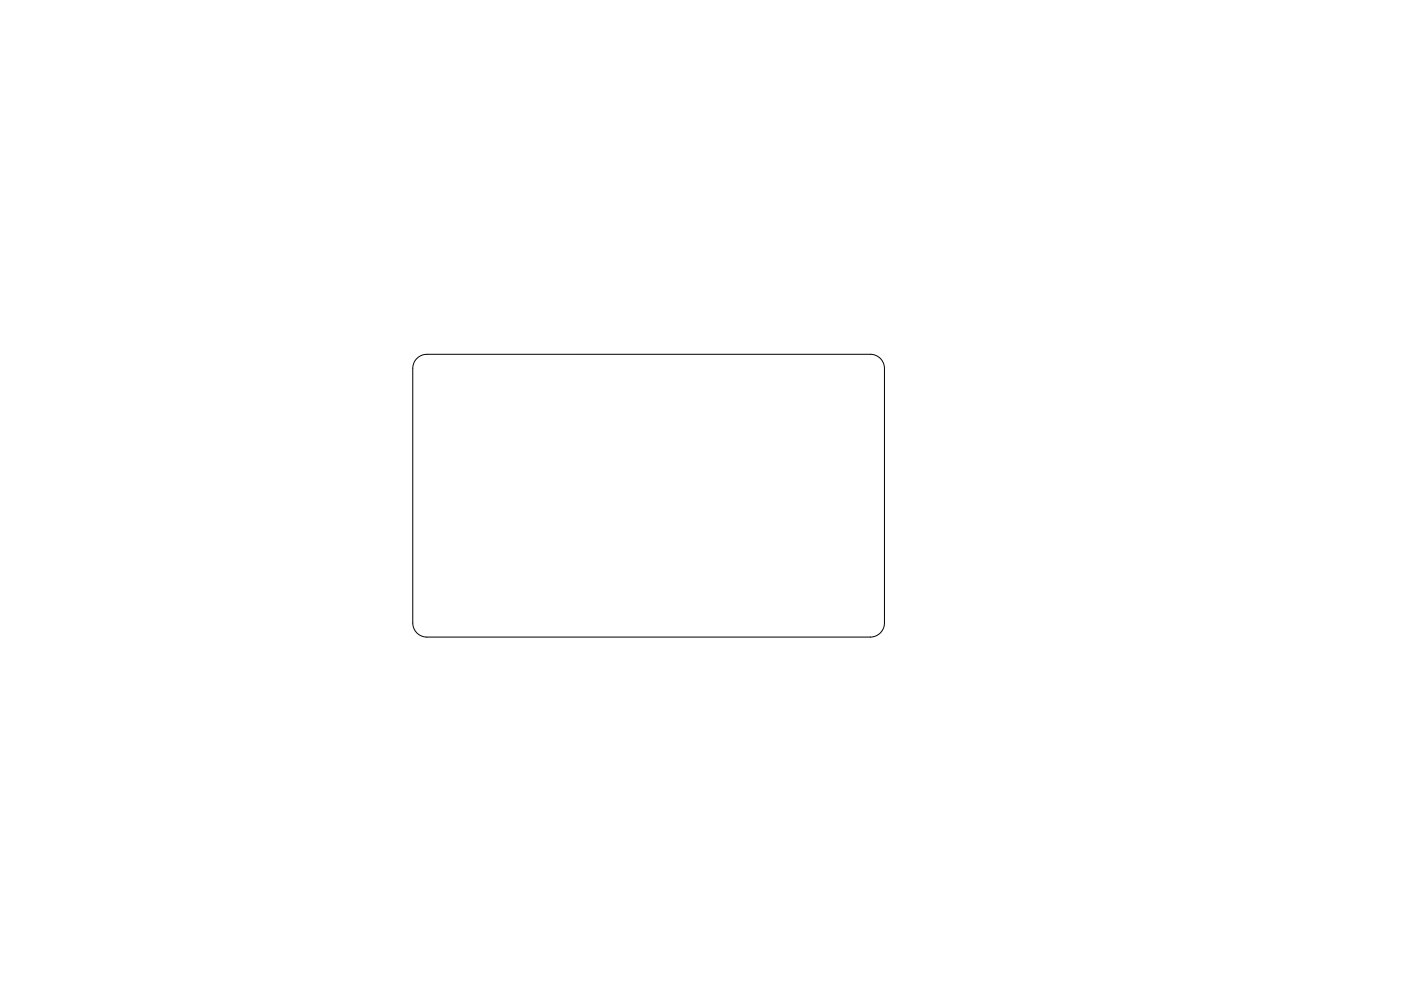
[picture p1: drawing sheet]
<svg xmlns="http://www.w3.org/2000/svg" width="297mm" height="210mm" viewBox="0 0 297 210" stroke-linecap="round" stroke-linejoin="round" font-family="sans-serif">
<path d="M88.4 76a3 3 0 0 1 2.1-.8h94a3 3 0 0 1 3 3v54a3 3 0 0 1-3 3h-94a3 3 0 0 1-3-3v-54a3 3 0 0 1 .9-2.2z" fill="none" stroke="#000" stroke-width=".21"/>
</svg>
